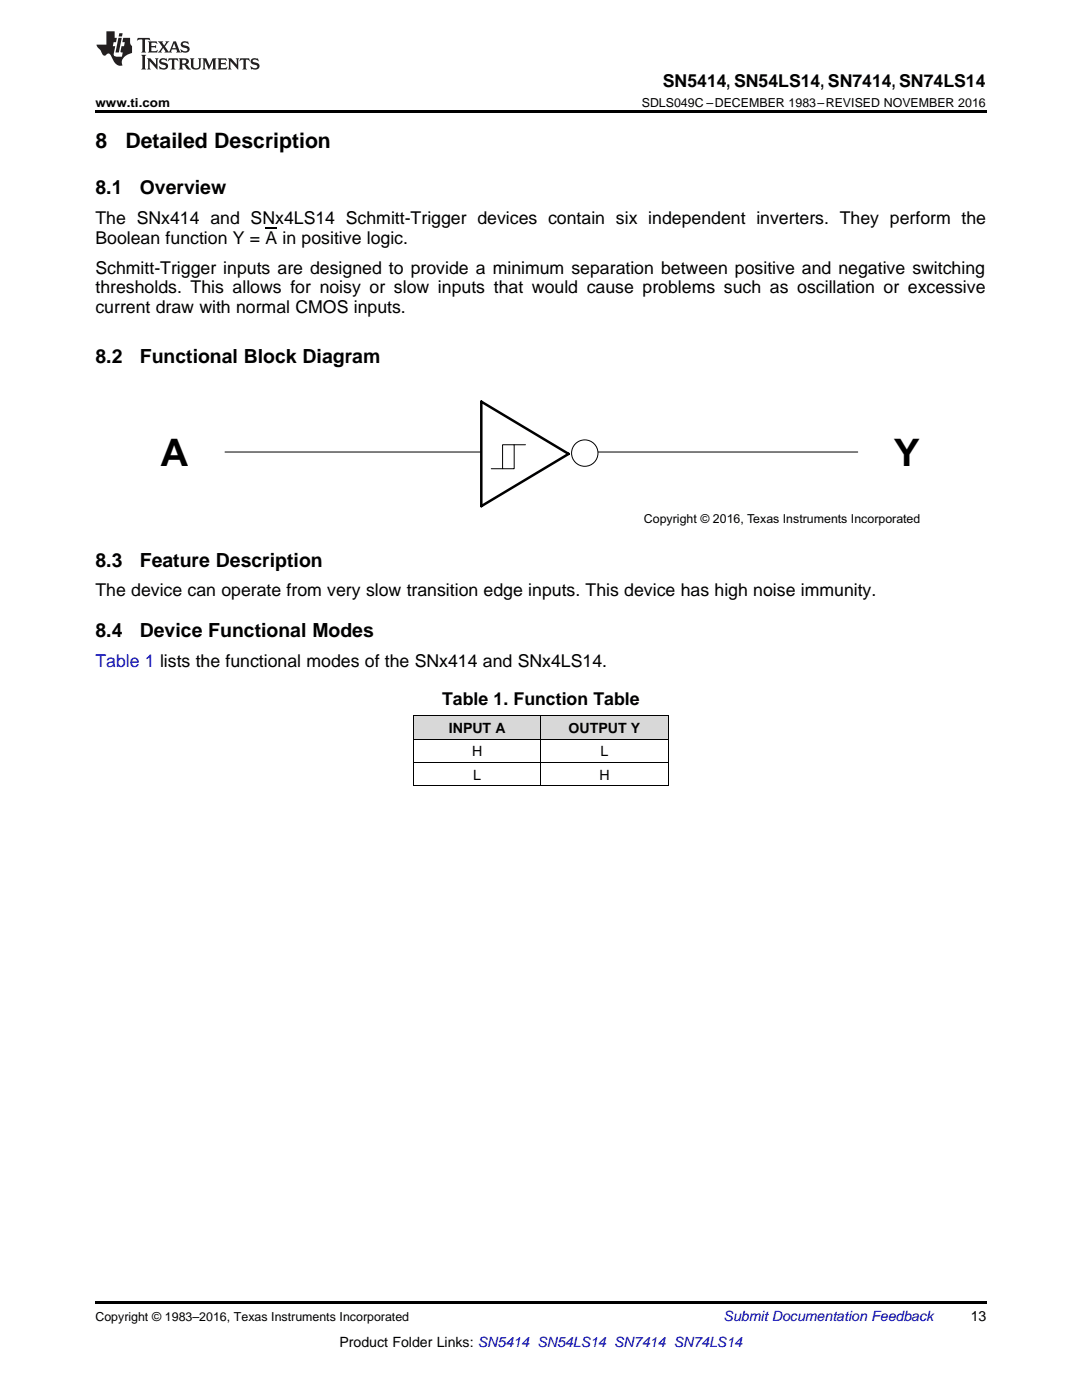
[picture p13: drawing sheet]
<svg xmlns="http://www.w3.org/2000/svg" width="216mm" height="279mm" viewBox="0 0 216 279" stroke-linecap="round" stroke-linejoin="round" font-family="sans-serif">
<defs><g id="words">
<g font-size="7.6">
<text x="32.1" y="93">A</text>
<text x="178.4" y="93">Y</text>
</g>
<g font-size="4.2">
<text x="19" y="29.6">8</text>
<text x="25" y="29.6">Detailed Description</text>
</g>
<g font-size="3.9">
<text x="19" y="38.8">8.1</text>
<text x="27.9" y="38.8">Overview</text>
<text x="19" y="72.5">8.2</text>
<text x="27.9" y="72.5">Functional Block Diagram</text>
<text x="19" y="113.1">8.3</text>
<text x="27.9" y="113.1">Feature Description</text>
<text x="19" y="127.1">8.4</text>
<text x="27.9" y="127.1">Device Functional Modes</text>
</g>
<g font-size="3.5">
<text x="132.3" y="17.3">SN5414, SN54LS14, SN7414, SN74LS14</text>
<text x="19" y="44.8">The SNx414 and SNx4LS14 Schmitt-Trigger devices contain six independent inverters. They perform the</text>
<text x="19" y="48.6">Boolean function Y = A in positive logic.</text>
<text x="19" y="54.6">Schmitt-Trigger inputs are designed to provide a minimum separation between positive and negative switching</text>
<text x="19" y="58.5">thresholds. This allows for noisy or slow inputs that would cause problems such as oscillation or excessive</text>
<text x="19" y="62.4">current draw with normal CMOS inputs.</text>
<text x="19" y="119">The device can operate from very slow transition edge inputs. This device has high noise immunity.</text>
<text x="88.2" y="140.8">Table 1. Function Table</text>
</g>
<text font-size="3.5" fill="#00f" x="19" y="133.1">Table 1 lists the functional modes of the SNx414 and SNx4LS14.</text>
<g font-size="2.8">
<text x="89.6" y="146.3">INPUT A</text>
<text x="113.5" y="146.3">OUTPUT Y</text>
<text x="94.2" y="151">H</text>
<text x="94.4" y="155.6">L</text>
<text x="119.6" y="155.6">H</text>
<text x="119.8" y="151">L</text>
<text x="193.7" y="263.6">13</text>
<text x="67.7" y="268.9">Product Folder Links: SN5414 SN54LS14 SN7414 SN74LS14</text>
</g>
<text font-size="2.8" fill="#0000c8" x="144.4" y="263.6">Submit Documentation Feedback</text>
<g font-size="2.5">
<text x="19" y="21.4">www.ti.com</text>
<text x="128.1" y="21.4">SDLS049C –DECEMBER 1983–REVISED NOVEMBER 2016</text>
<text x="128.5" y="104.5">Copyright © 2016, Texas Instruments Incorporated</text>
<text x="19" y="263.6">Copyright © 1983–2016, Texas Instruments Incorporated</text>
</g>
</g></defs>
<g fill="#d8d8d8">
<path d="M82.5 142.9h25.4v4.7h-25.4z"/>
<path d="M107.9 142.9h25.4v4.7h-25.4z"/>
</g>
<path d="M82.5 156.8l.2 .1zM133.2 156.8l.1 .1zM19 259.7h177.8v.5h-177.8z" fill="#000"/>
<path d="M44.9 90.2h51.1M119.3 90.2h51.9M82.5 156.8h50.8M82.5 152.2h50.8M82.5 147.5h50.8M82.5 142.9h50.8M82.6 142.9v14M107.9 142.9v14M133.3 142.9v14" fill="none" stroke="#000" stroke-width=".2"/>
<path d="M96 80.2l17.5 10.4-17.5 10.4z" fill="none" stroke="#000" stroke-width=".5"/>
<path d="M100.3 88.8h2.3v4.7h-2.3z" fill="#fff"/>
<path d="M98 93.5h2.3zM100.3 88.8h2.3v4.7h-2.3zM102.6 88.8h2.3" fill="none" stroke="#000" stroke-width=".2"/>
<circle cx="116.7" cy="90.4" r="2.63" fill="#fff"/>
<circle cx="116.7" cy="90.4" r="2.63" fill="none" stroke="#000" stroke-width=".2"/>
<path d="M19 22h177.8v.5h-177.8z" fill="#000"/>
<g fill="#231f20">
<path d="M27.5 7.6l-.1 .5 .4-.2h.6v.1v2.1l-.2 .4h1l-.3-.4v-2.1l.1-.1h.5l.5 .2-.2-.5zM29.5 8.3l.2 .3v1.5l-.2 .4h1.8l.2-.6a1.04 1.04 0 0 1-1.3 .2v-.7h.6l.3 .2v-.6l-.3 .2h-.6v-.6l.8-.1 .4 .3-.2-.5zM31.5 8.3l.9 1.1-.9 1.1h.8l-.2-.2 .5-.7 .4 .7-.2 .2h1.5l-.1-.2 .1-.4h.9l.1 .4-.2 .2h1l-.3-.3-.7-1.9h-.5l-.9 2-.8-1 .9-1h-.8l.1 .3-.3 .5-.4-.6 .2-.2zM34.7 8.6l.4 1h-.7zM36.3 8.4a.63 .63 0 0 0-.2 .7 .63 .63 0 0 0 .6 .4l.6 .2 .1 .2a.75 .75 0 0 1-.7 .4 .75 .75 0 0 1-.6-.5l.1 .7 .1-.1a1.11 1.11 0 0 0 1.5-.6 1.13 1.13 0 0 0-1.2-.8l-.1-.4a1.04 1.04 0 0 1 1.2 .2l-.2-.5-.1 .1-.5-.2zM28.2 10.9l.2 .4v2.2l-.2 .4h1l-.3-.4v-2.2l.3-.4zM29.3 11.6l.3 .4v1.5l-.3 .4h.8l-.2-.4v-1.3l1.5 1.7v-1.9l.2-.4h-.7l.2 .4v.9l-1.1-1.3zM32 11.8a.62 .62 0 0 0-.2 .7 .62 .62 0 0 0 .6 .4l.6 .1 .1 .3a.76 .76 0 0 1-.7 .3 .76 .76 0 0 1-.6-.4l.1 .7 .1-.1a1.11 1.11 0 0 0 1.5-.6 1.13 1.13 0 0 0-1.2-.8l-.1-.4a1.04 1.04 0 0 1 1.2 .2l-.2-.6-.1 .1-.5-.1zM33.7 11.6l-.2 .6a.61 .61 0 0 1 .8-.3v1.6l-.2 .4h.9l-.2-.4v-1.6a.63 .63 0 0 1 .8 .3l-.2-.6zM35.6 11.6l.3 .4v1.5l-.3 .4h1l-.2-.2v-.8l.5 .2a.76 .76 0 0 0 1.2 .7l-1-1a.58 .58 0 0 0 .6-.5 .58 .58 0 0 0-.5-.6zM36.4 11.9h.1a.45 .45 0 0 1 .5 .1 .45 .45 0 0 1 .1 .5l-.7 .2zM37.9 11.6l.2 .2a2.17 2.17 0 0 0 .3 1.9 .99 .99 0 0 0 1.6-.6v-1.1l.2-.4h-.7l.2 .2a1.92 1.92 0 0 1-.2 1.8 .6 .6 0 0 1-.9-.5v-1.1l.2-.4zM40.4 11.6l.2 .4v1.5l-.2 .4h.7l-.2-.4v-1.4l.8 1.8 .8-1.8v1.4l-.2 .4h.9l-.2-.4v-1.5l.2-.4h-.8l-.6 1.5-.6-1.5zM43.4 11.6l.2 .4v1.5l-.2 .4h1.8l.2-.6a1.04 1.04 0 0 1-1.3 .1v-.6h.5l.4 .2v-.6l-.4 .2h-.5v-.7h.8l.3 .3-.1-.6zM45.5 11.6l.2 .4v1.5l-.2 .4h.7l-.2-.4v-1.3l1.5 1.7v-1.9l.2-.4h-.7l.2 .4v.9l-1.1-1.3zM47.9 11.6l-.1 .6a.61 .61 0 0 1 .8-.3v1.6l-.3 .4h1l-.3-.4 .1-1.6a.63 .63 0 0 1 .7 .3l-.1-.6zM50.2 11.8a.62 .62 0 0 0-.2 .7 .62 .62 0 0 0 .6 .4l.6 .1 .2 .3a.76 .76 0 0 1-.8 .3 .76 .76 0 0 1-.6-.4l.1 .7 .2-.1a1.11 1.11 0 0 0 1.5-.6 1.13 1.13 0 0 0-1.3-.8l-.1-.4a1.04 1.04 0 0 1 1.2 .2l-.1-.6-.2 .1-.5-.1z"/>
<path d="M21.2 6.3v2.6h-1.9l.1 .4 .7 .9a.91 .91 0 0 0 1 .8 .56 .56 0 0 1 .5-.3 .56 .56 0 0 1 .5 .3l.4 .8a1.53 1.53 0 0 0 1.9 1.2 1.54 1.54 0 0 1 1-2.1l.9-.3v-1.4a1.52 1.52 0 0 1-.3-1.6h-1.4l-.2 .8h.5l-.2 .8h-.4l-.2 1v.2l.4 .1-.2 .8a1.93 1.93 0 0 1-1.6-.3l.3-1.8h-.5l.2-.8h.4l.2-.8h-.4v-1.3zM23.6 7.6l-.6 2.9h.7l.6-2.9zM23.8 6.6l-.1 .7h.6l.2-.7z"/>
</g>
<path d="M53 45.5h2.3" fill="none" stroke="#000" stroke-width=".25"/>
<use href="#words"/>
</svg>
